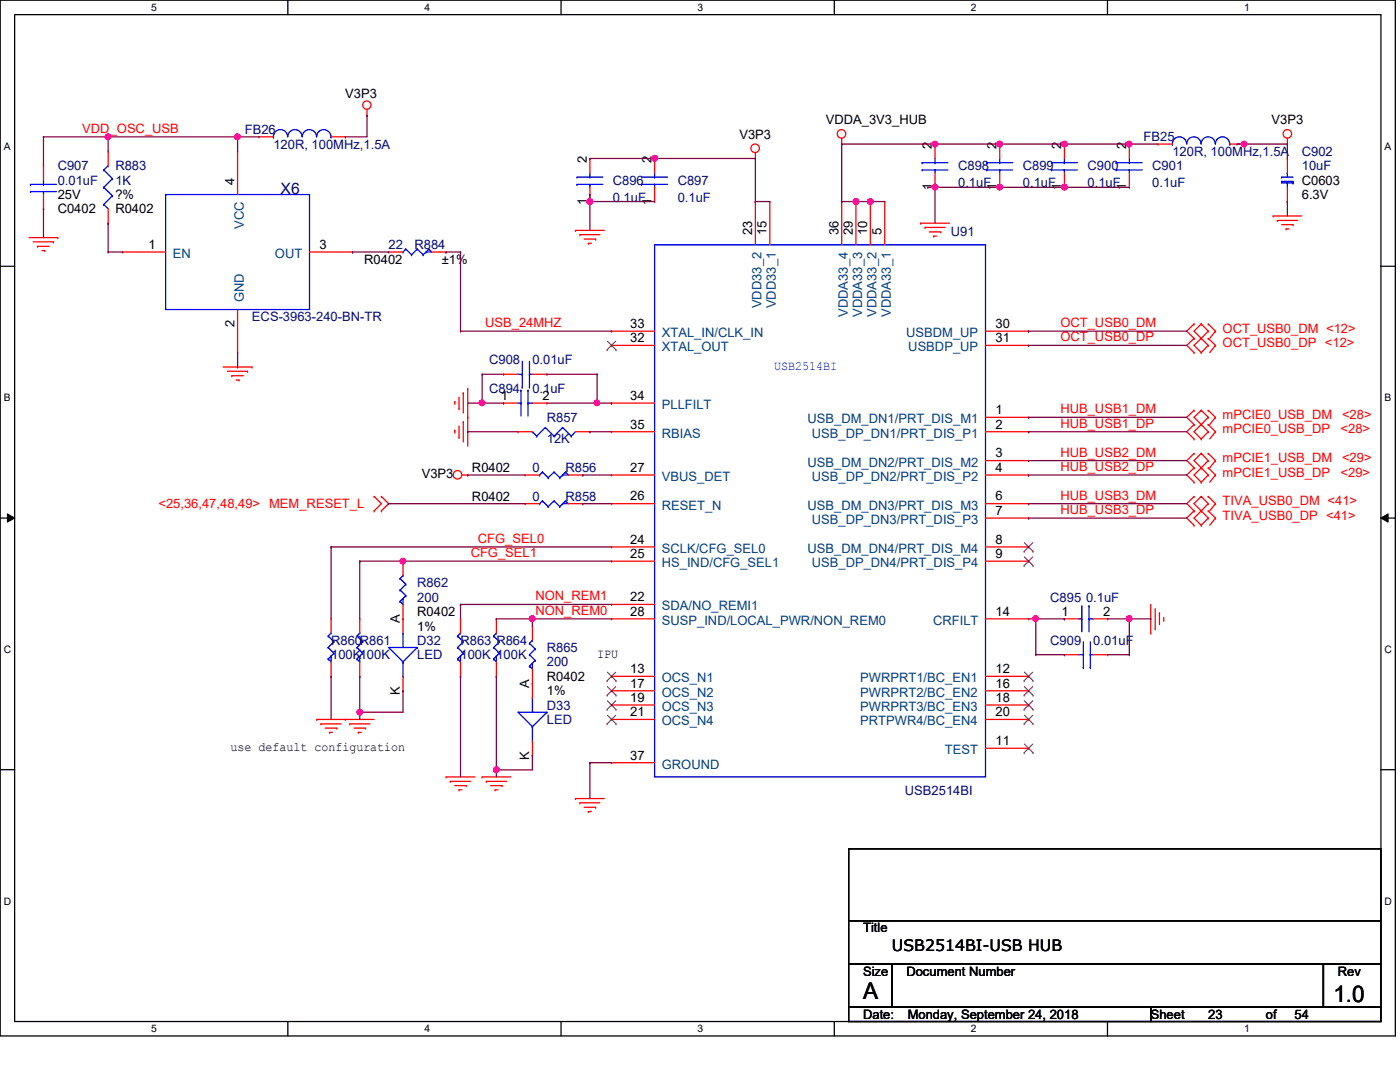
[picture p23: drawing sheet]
<svg xmlns="http://www.w3.org/2000/svg" width="279mm" height="216mm" viewBox="0 0 279 216" stroke-linecap="round" stroke-linejoin="round" font-family="sans-serif">
<defs><g id="words">
<g font-size="4.6">
<text x="172.3" y="199.3">A</text>
<text x="266.1" y="199.9">1.0</text>
</g>
<text font-size="3.1" fill="#000080" x="56" y="38.7">X6</text>
<text font-size="3.1" x="178" y="189.7">USB2514BI-USB HUB</text>
<g font-size="2.6">
<text x="68.9" y="19.6">V3P3</text>
<text x="147.6" y="27.6">V3P3</text>
<text x="164.8" y="24.8">VDDA_3V3_HUB</text>
<text x="186" y="29.6" transform="rotate(-90 186 29.6)">2</text>
<text x="198.9" y="29.6" transform="rotate(-90 198.9 29.6)">2</text>
<text x="211.8" y="29.6" transform="rotate(-90 211.8 29.6)">2</text>
<text x="224.7" y="29.6" transform="rotate(-90 224.7 29.6)">2</text>
<text x="253.8" y="24.8">V3P3</text>
<text x="117.1" y="32.5" transform="rotate(-90 117.1 32.5)">2</text>
<text x="130" y="32.5" transform="rotate(-90 130 32.5)">2</text>
<text x="11.5" y="39.7">25V</text>
<text x="23" y="39.7">?%</text>
<text x="46.8" y="36.8" transform="rotate(-90 46.8 36.8)">4</text>
<text x="117.1" y="40.8" transform="rotate(-90 117.1 40.8)">1</text>
<text x="130" y="40.8" transform="rotate(-90 130 40.8)">1</text>
<text x="186" y="37.9" transform="rotate(-90 186 37.9)">1</text>
<text x="198.9" y="37.9" transform="rotate(-90 198.9 37.9)">1</text>
<text x="211.8" y="37.9" transform="rotate(-90 211.8 37.9)">1</text>
<text x="224.7" y="37.9" transform="rotate(-90 224.7 37.9)">1</text>
<text x="259.8" y="36.8">C0603</text>
<text x="259.8" y="39.7">6.3V</text>
<text x="11.5" y="42.5">C0402</text>
<text x="23" y="42.5">R0402</text>
<text x="150.1" y="46.9" transform="rotate(-90 150.1 46.9)">23</text>
<text x="153" y="46.9" transform="rotate(-90 153 46.9)">15</text>
<text x="167.3" y="46.9" transform="rotate(-90 167.3 46.9)">36</text>
<text x="170.2" y="46.9" transform="rotate(-90 170.2 46.9)">29</text>
<text x="173.1" y="46.9" transform="rotate(-90 173.1 46.9)">10</text>
<text x="175.9" y="46.9" transform="rotate(-90 175.9 46.9)">5</text>
<text x="29.6" y="49.7">1</text>
<text x="63.8" y="49.7">3</text>
<text x="72.7" y="52.6">R0402</text>
<text x="88.2" y="52.6">±1%</text>
<text x="46.8" y="65.2" transform="rotate(-90 46.8 65.2)">2</text>
<text x="125.8" y="65.4">33</text>
<text x="198.7" y="65.4">30</text>
<text x="125.8" y="68.3">32</text>
<text x="198.7" y="68.3">31</text>
<text x="99.9" y="79.8">1</text>
<text x="108.2" y="79.8">2</text>
<text x="125.8" y="79.8">34</text>
<text x="198.7" y="82.6">1</text>
<text x="125.8" y="85.5">35</text>
<text x="198.7" y="85.5">2</text>
<text x="84.2" y="95.4">V3P3</text>
<text x="94.2" y="94.2">R0402</text>
<text x="125.8" y="94.1">27</text>
<text x="198.7" y="91.3">3</text>
<text x="198.7" y="94.1">4</text>
<text x="94.2" y="99.9">R0402</text>
<text x="125.8" y="99.9">26</text>
<text x="198.7" y="99.9">6</text>
<text x="198.7" y="102.7">7</text>
<text x="125.8" y="108.5">24</text>
<text x="125.8" y="111.3">25</text>
<text x="198.7" y="108.5">8</text>
<text x="198.7" y="111.3">9</text>
<text x="125.8" y="120">22</text>
<text x="79.8" y="124.3" transform="rotate(-90 79.8 124.3)">A</text>
<text x="83.3" y="122.9">R0402</text>
<text x="83.3" y="125.8">1%</text>
<text x="125.8" y="122.9">28</text>
<text x="198.7" y="122.9">14</text>
<text x="211.9" y="122.9">1</text>
<text x="220.2" y="122.9">2</text>
<text x="119.2" y="131.3">IPU</text>
<text x="105.6" y="137.3" transform="rotate(-90 105.6 137.3)">A</text>
<text x="109.1" y="135.8">R0402</text>
<text x="125.8" y="134.3">13</text>
<text x="125.8" y="137.2">17</text>
<text x="198.7" y="134.3">12</text>
<text x="198.7" y="137.2">16</text>
<text x="79.8" y="138.7" transform="rotate(-90 79.8 138.7)">K</text>
<text x="109.1" y="138.7">1%</text>
<text x="125.8" y="140">19</text>
<text x="125.8" y="142.9">21</text>
<text x="198.7" y="140">18</text>
<text x="198.7" y="142.9">20</text>
<text x="46" y="149.9">use default configuration</text>
<text x="198.7" y="148.7">11</text>
<text x="105.6" y="151.6" transform="rotate(-90 105.6 151.6)">K</text>
<text x="125.8" y="151.6">37</text>
<text x="172.3" y="186.1">Title</text>
<text x="172.3" y="194.7">Size</text>
<text x="180.9" y="194.7">Document Number</text>
<text x="267" y="194.7">Rev</text>
<text x="172.3" y="203.3">Date:</text>
<text x="181.1" y="203.3">Monday, September 24, 2018</text>
<text x="229.7" y="203.3">Sheet</text>
<text x="241.1" y="203.3">23</text>
<text x="252.6" y="203.3">of</text>
<text x="258.4" y="203.3">54</text>
</g>
<g font-size="2.6" fill="#f00">
<text x="16.4" y="26.5">VDD_OSC_USB</text>
<text x="96.8" y="65.3">USB_24MHZ</text>
<text x="211.6" y="65.3">OCT_USB0_DM</text>
<text x="211.6" y="68.1">OCT_USB0_DP</text>
<text x="244" y="69.3">OCT_USB0_DP &lt;12&gt;</text>
<text x="244" y="66.4">OCT_USB0_DM &lt;12&gt;</text>
<text x="211.6" y="82.5">HUB_USB1_DM</text>
<text x="244" y="83.6">mPCIE0_USB_DM</text>
<text x="267.8" y="83.6">&lt;28&gt;</text>
<text x="211.6" y="85.3">HUB_USB1_DP</text>
<text x="244" y="86.5">mPCIE0_USB_DP</text>
<text x="267.5" y="86.5">&lt;28&gt;</text>
<text x="211.6" y="91.1">HUB_USB2_DM</text>
<text x="211.6" y="94">HUB_USB2_DP</text>
<text x="244" y="95.1">mPCIE1_USB_DP</text>
<text x="244" y="92.2">mPCIE1_USB_DM</text>
<text x="267.5" y="95.1">&lt;29&gt;</text>
<text x="267.8" y="92.2">&lt;29&gt;</text>
<text x="31.6" y="101.4">&lt;25,36,47,48,49&gt; MEM_RESET_L</text>
<text x="211.6" y="99.7">HUB_USB3_DM</text>
<text x="244" y="100.8">TIVA_USB0_DM &lt;41&gt;</text>
<text x="211.6" y="102.6">HUB_USB3_DP</text>
<text x="244" y="103.7">TIVA_USB0_DP &lt;41&gt;</text>
<text x="93.9" y="111.2">CFG_SEL1</text>
<text x="95.4" y="108.3">CFG_SEL0</text>
<text x="106.8" y="119.8">NON_REM1</text>
<text x="106.8" y="122.7">NON_REM0</text>
</g>
<g font-size="2.6" fill="#000080">
<text x="48.9" y="26.8">FB26</text>
<text x="54.6" y="29.6">120R, 100MHz,1.5A</text>
<text x="228.2" y="28.2">FB25</text>
<text x="11.5" y="34">C907</text>
<text x="23" y="34">R883</text>
<text x="191.2" y="34">C898</text>
<text x="204.1" y="34">C899</text>
<text x="217" y="34">C900</text>
<text x="230" y="34">C901</text>
<text x="234" y="31.1">120R, 100MHz,1.5A</text>
<text x="259.8" y="31.1">C902</text>
<text x="259.8" y="34">10uF</text>
<text x="11.5" y="36.8">0.01uF</text>
<text x="23" y="36.8">1K</text>
<text x="122.3" y="36.8">C896</text>
<text x="122.3" y="40.3">0.1uF</text>
<text x="135.3" y="36.8">C897</text>
<text x="135.3" y="40.3">0.1uF</text>
<text x="191.2" y="37.4">0.1uF</text>
<text x="204.1" y="37.4">0.1uF</text>
<text x="217" y="37.4">0.1uF</text>
<text x="230" y="37.4">0.1uF</text>
<text x="189.8" y="47.2">U91</text>
<text x="77.6" y="49.7">22</text>
<text x="82.7" y="49.7">R884</text>
<text x="50.3" y="64.1">ECS-3963-240-BN-TR</text>
<text x="97.6" y="72.7">C908</text>
<text x="106.3" y="72.7">0.01uF</text>
<text x="97.6" y="78.4">C894</text>
<text x="106.3" y="78.4">0.1uF</text>
<text x="109.1" y="84.2">R857</text>
<text x="109.1" y="88.5">12K</text>
<text x="106.3" y="94.2">0</text>
<text x="112.9" y="94.2">R856</text>
<text x="106.3" y="99.9">0</text>
<text x="112.9" y="99.9">R858</text>
<text x="83.3" y="117.2">R862</text>
<text x="83.3" y="120.1">200</text>
<text x="209.6" y="120.1">C895 0.1uF</text>
<text x="66.1" y="128.7">R860R861</text>
<text x="66.1" y="131.5">100K100K</text>
<text x="83.3" y="128.7">D32</text>
<text x="83.3" y="131.5">LED</text>
<text x="91.9" y="128.7">R863 R864</text>
<text x="91.9" y="131.5">100K 100K</text>
<text x="109.1" y="130.1">R865</text>
<text x="209.6" y="128.7">C909</text>
<text x="218.2" y="128.7">0.01uF</text>
<text x="109.1" y="133">200</text>
<text x="109.1" y="141.6">D33</text>
<text x="109.1" y="144.4">LED</text>
<text x="180.6" y="158.5">USB2514BI</text>
</g>
<g font-size="2.6" fill="#004080">
<text x="48.6" y="45.7" transform="rotate(-90 48.6 45.7)">VCC</text>
<text x="34.5" y="51.5">EN</text>
<text x="54.9" y="51.5">OUT</text>
<text x="48.6" y="60.3" transform="rotate(-90 48.6 60.3)">GND</text>
<text x="152" y="61.5" transform="rotate(-90 152 61.5)">VDD33_2</text>
<text x="154.9" y="61.5" transform="rotate(-90 154.9 61.5)">VDD33_1</text>
<text x="169.2" y="63.2" transform="rotate(-90 169.2 63.2)">VDDA33_4</text>
<text x="172" y="63.2" transform="rotate(-90 172 63.2)">VDDA33_3</text>
<text x="174.9" y="63.2" transform="rotate(-90 174.9 63.2)">VDDA33_2</text>
<text x="177.8" y="63.2" transform="rotate(-90 177.8 63.2)">VDDA33_1</text>
<text x="132.1" y="70.1">XTAL_OUT</text>
<text x="132.1" y="67.3">XTAL_IN/CLK_IN</text>
<text x="180.8" y="67.3">USBDM_UP</text>
<text x="181.3" y="70.1">USBDP_UP</text>
<text x="132.1" y="81.6">PLLFILT</text>
<text x="132.1" y="87.3">RBIAS</text>
<text x="161.2" y="84.5">USB_DM_DN1/PRT_DIS_M1</text>
<text x="162" y="87.3">USB_DP_DN1/PRT_DIS_P1</text>
<text x="132.1" y="96">VBUS_DET</text>
<text x="161.2" y="93.1">USB_DM_DN2/PRT_DIS_M2</text>
<text x="162" y="96">USB_DP_DN2/PRT_DIS_P2</text>
<text x="132.1" y="101.7">RESET_N</text>
<text x="161.2" y="101.7">USB_DM_DN3/PRT_DIS_M3</text>
<text x="162" y="104.6">USB_DP_DN3/PRT_DIS_P3</text>
<text x="132.1" y="110.3">SCLK/CFG_SEL0</text>
<text x="132.1" y="113.2">HS_IND/CFG_SEL1</text>
<text x="161.2" y="110.3">USB_DM_DN4/PRT_DIS_M4</text>
<text x="162" y="113.2">USB_DP_DN4/PRT_DIS_P4</text>
<text x="132.1" y="121.8">SDA/NO_REMI1</text>
<text x="132.1" y="124.7">SUSP_IND/LOCAL_PWR/NON_REM0</text>
<text x="186.2" y="124.7">CRFILT</text>
<text x="132.1" y="136.1">OCS_N1</text>
<text x="171.7" y="136.1">PWRPRT1/BC_EN1</text>
<text x="132.1" y="139">OCS_N2</text>
<text x="132.1" y="141.9">OCS_N3</text>
<text x="171.7" y="139">PWRPRT2/BC_EN2</text>
<text x="171.7" y="141.9">PWRPRT3/BC_EN3</text>
<text x="132.1" y="144.7">OCS_N4</text>
<text x="171.7" y="144.7">PRTPWR4/BC_EN4</text>
<text x="132.1" y="153.4">GROUND</text>
<text x="188.6" y="150.5">TEST</text>
</g>
<text font-size="2.6" fill="#00f" x="154.5" y="73.9">USB2514BI</text>
<g font-size="2">
<text x="30.2" y="2.2">5</text>
<text x="84.7" y="2.2">4</text>
<text x="139.2" y="2.2">3</text>
<text x="193.8" y="2.2">2</text>
<text x="248.3" y="2.2">1</text>
<text x=".8" y="29.8">A</text>
<text x="276.3" y="29.8">A</text>
<text x=".8" y="80.1">B</text>
<text x="276.3" y="80.1">B</text>
<text x=".8" y="130.3">C</text>
<text x="276.3" y="130.3">C</text>
<text x=".8" y="180.5">D</text>
<text x="276.3" y="180.5">D</text>
<text x="30.2" y="206">5</text>
<text x="84.7" y="206">4</text>
<text x="139.2" y="206">3</text>
<text x="193.8" y="206">2</text>
<text x="248.3" y="206">1</text>
</g>
</g></defs>
<path d="M0 0h278.5v206.7h-278.5zM2.9 2.9h272.7v200.9h-272.7z" fill="none" stroke="#000" stroke-width=".25"/>
<g fill="#fff">
<path d="M30.2 .3h1.1v2.3h-1.1z"/>
<path d="M30.2 204.1h1.1v2.3h-1.1z"/>
</g>
<path d="M57.4 0v2.9M57.4 203.8v2.9" fill="none" stroke="#000" stroke-width=".25"/>
<g fill="#fff">
<path d="M84.7 .3h1.1v2.3h-1.1z"/>
<path d="M84.7 204.1h1.1v2.3h-1.1z"/>
</g>
<path d="M112 0v2.9M112 203.8v2.9" fill="none" stroke="#000" stroke-width=".25"/>
<g fill="#fff">
<path d="M139.2 .3h1.1v2.3h-1.1z"/>
<path d="M139.2 204.1h1.1v2.3h-1.1z"/>
</g>
<path d="M166.5 0v2.9M166.5 203.8v2.9" fill="none" stroke="#000" stroke-width=".25"/>
<g fill="#fff">
<path d="M193.8 .3h1.1v2.3h-1.1z"/>
<path d="M193.8 204.1h1.1v2.3h-1.1z"/>
</g>
<path d="M221 0v2.9M221 203.8v2.9" fill="none" stroke="#000" stroke-width=".25"/>
<g fill="#fff">
<path d="M248.3 .3h1.1v2.3h-1.1z"/>
<path d="M248.3 204.1h1.1v2.3h-1.1z"/>
<path d="M.8 28h1.3v2.3h-1.3z"/>
<path d="M276.3 28h1.3v2.3h-1.3z"/>
<path d="M.8 78.2h1.3v2.3h-1.3z"/>
<path d="M276.3 78.2h1.3v2.3h-1.3z"/>
</g>
<path d="M0 53.1h2.9M275.6 53.1h2.9" fill="none" stroke="#000" stroke-width=".25"/>
<g fill="#fff">
<path d="M.8 128.5h1.4v2.2h-1.4z"/>
<path d="M276.3 128.5h1.4v2.2h-1.4z"/>
</g>
<path d="M0 103.4h2.9M275.6 103.4h2.9" fill="none" stroke="#000" stroke-width=".25"/>
<path d="M1.5 102.5l1.4 .9-1.4 .8zM275.6 103.4l1.4-.9v1.7z" fill="#000"/>
<path d="M1.5 102.5l1.4 .9-1.4 .8zM275.6 103.4l1.4-.9v1.7z" fill="none" stroke="#000" stroke-width=".2"/>
<g fill="#fff">
<path d="M.8 178.7h1.4v2.2h-1.4z"/>
<path d="M276.3 178.7h1.4v2.2h-1.4z"/>
</g>
<path d="M0 153.6h2.9M275.6 153.6h2.9M169.4 169.4h106.2v14.3h-106.2zM169.4 183.7h106.2v8.7h-106.2zM169.4 192.4h8.6v8.6h-8.6zM178 192.4h86.1v8.6h-86.1zM264.1 192.4h11.5v8.6h-11.5zM169.4 201h60.3v2.8h-60.3zM229.7 201h45.9v2.8h-45.9z" fill="none" stroke="#000" stroke-width=".25"/>
<g fill="none" stroke="#f00" stroke-width=".25">
<path d="M8.7 33.1h.1M8.7 33.1v2.8M8.7 38.8v2.9M21.6 30.2h.1M21.6 30.2v2.9M47.4 30.2h.1M47.4 30.2v8.6M51.7 27.3h.1M51.7 27.3h2.9M66.1 27.3h2.8M68.9 27.3h.1M73.2 23h.1"/>
<path d="M73.2 21.8v1.2M117.7 31.6h.1M117.7 31.6v2.9M117.7 37.4v2.8M130.6 31.6h.1M130.6 31.6v2.9M130.6 37.4v2.8M150.7 31.6h.1M150.7 30.5v1.1M168 28.7h.1M168 27.6v1.1M186.6 37.4h.1"/>
<path d="M186.6 28.7h.1M186.6 28.7v2.9M186.6 34.5v2.9M199.5 37.4h.1M199.5 28.7h.1M199.5 28.7v2.9M199.5 34.5v2.9M212.4 37.4h.1M212.4 28.7h.1M212.4 28.7v2.9M212.4 34.5v2.9M225.4 37.4h.1"/>
<path d="M225.4 28.7h.1M225.4 28.7v2.9M225.4 34.5v2.9M231.1 28.7h.1M231.1 28.7h2.9M245.4 28.7h2.9M248.3 28.7h.1M256.9 28.7h.1M256.9 31.6h.1M256.9 27.6v1.1M256.9 31.6v2.9M256.9 37.4v2.8"/>
<path d="M5.8 47.4h5.7M6.6 48.3h4.1M7.5 49.1h.1M7.5 49.1h2.3M8.4 50h.5M8.7 41.7h.1M8.9 50h.1M10.7 48.3h.1M11.5 47.4h.1M21.6 44.5h.1M21.6 41.7v2.8M24.5 50.3h.1"/>
<path d="M24.5 50.3h8.6M61.8 50.3h8.6M70.4 50.3h.1M77.6 50.3h.1M77.6 50.3h2.8M86.1 50.3h2.9M89 50.3h.1M114.9 46h.1M114.9 46h5.7M115.7 46.8h.1M115.7 46.8h4M116.6 47.7h2.3"/>
<path d="M117.4 48.6h.1M117.4 48.6h.6M117.7 40.2h.1M118.9 47.7h.1M130.6 40.2h.1M150.7 40.2h.1M150.7 40.2v8.7M153.6 40.2h.1M153.6 40.2v8.7M168 40.2h.1M168 40.2v8.7M170.8 40.2h.1"/>
<path d="M170.8 40.2v8.7M173.7 40.2h.1M173.7 40.2v8.7M176.6 40.2h.1M176.6 40.2v8.7M183.7 44.5h.1M183.7 44.5h5.8M184.6 45.4h.1M184.6 45.4h4M185.5 46.3h2.2M186.3 47.1h.1M186.3 47.1h.6"/>
<path d="M187.7 46.3h.1M254.1 43.1h.1M254.1 43.1h5.7M254.9 44h.1M254.9 44h4.1M255.8 44.8h2.3M256.7 45.7h.1M256.7 45.7h.5M256.9 40.2h.1M258.1 44.8h.1M44.5 73.2h5.8M45.4 74.1h4"/>
<path d="M46.3 75h.1M46.3 75h2.3M47.1 75.8h.6M47.4 70.4h.1M47.4 61.8v8.6M47.7 75.8h.1M49.4 74.1h.1M50.3 73.2h.1M91.6 79.2v2.4M92.5 78.4h.1M92.5 78.4v4M93.3 77.6h.1"/>
<path d="M93.3 77.6v11.4M100.5 74.7h.1M100.5 74.7h2.9M106.3 74.7h2.8M109.1 74.7h.1M122 68.9h.1M122 66.1h.1M122 66.1h8.6M122 68.9h8.6M196.7 66.1h8.6M196.7 68.9h8.6M205.3 66.1h.1"/>
<path d="M205.3 68.9h.1M238.3 70.4h.1M238.3 67.5h.1M238.3 64.6h.1M238.3 67.5l-1.4 1.4 1.4 1.5M238.3 64.6l-1.4 1.5 1.4 1.4M239.7 67.5h.1M239.7 70.4h.1M239.7 64.6h.1M239.7 67.5l-1.4 1.4 1.4 1.5M239.7 64.6l-1.4 1.5 2.8 2.8M239.7 64.6l1.4 1.5"/>
<path d="M241.1 68.9h.1M241.1 67.5h.1M241.1 66.1h.1M241.1 64.6h.1M241.1 68.9l-1.4 1.5M241.1 67.5l1.5 1.4M241.1 66.1l-1.4 1.4M241.1 64.6l1.5 1.5M242.6 68.9h.1M242.6 66.1h.1M242.6 68.9l-1.2 1.5M242.6 66.1l-1.2 1.4"/>
<path d="M74.7 99.1h.1M74.7 99.1l1.4 1.4-1.4 1.4M76.1 99.1h.1M76.1 99.1l1.5 1.4-1.5 1.4M90.8 85.9h.1M90.8 80.1h.1M90.8 80.1v.6M90.8 85.9v.5M91.6 87.3h.1M91.6 81.6h.1M91.6 85v2.3M92.2 94.8h1.1"/>
<path d="M92.5 84.2h.1M92.5 84.2v4M93.3 94.8h.1M93.3 83.3h.1M100.5 80.4h.1M100.5 80.4h2.9M103.4 86.1h.1M103.4 86.1h2.9M104.8 94.8h.1M104.8 94.8h2.9M106.3 80.4h2.8M109.1 80.4h.1"/>
<path d="M113.4 94.8h2.9M114.9 86.1h2.8M116.3 94.8h.1M117.7 86.1h.1M122 94.8h.1M122 80.4h.1M122 86.1h.1M122 94.8h8.6M122 86.1h8.6M122 80.4h8.6M196.7 94.8h8.6M196.7 83.3h8.6"/>
<path d="M196.7 86.1h8.6M196.7 91.9h8.6M205.3 83.3h.1M205.3 86.1h.1M205.3 91.9h.1M205.3 94.8h.1M238.3 99.1h.1M238.3 87.6h.1M238.3 84.7h.1M238.3 81.9h.1M238.3 96.2h.1M238.3 93.3h.1"/>
<path d="M238.3 90.5h.1M238.3 99.1l-1.4 1.4 1.4 1.4M238.3 93.3l-1.4 1.5 1.4 1.4M238.3 84.7l-1.4 1.4 1.4 1.5M238.3 81.9l-1.4 1.4 1.4 1.4M238.3 90.5l-1.4 1.4 1.4 1.4M239.7 99.1h.1M239.7 84.7h.1M239.7 87.6h.1M239.7 81.9h.1M239.7 93.3h.1M239.7 96.2h.1"/>
<path d="M239.7 90.5h.1M239.7 99.1l-1.4 1.4 1.4 1.4M239.7 99.1l1.4 1.4M239.7 84.7l-1.4 1.4 1.4 1.5M239.7 84.7l1.4 1.4M239.7 81.9l-1.4 1.4 1.4 1.4M239.7 81.9l1.4 1.4M239.7 93.3l-1.4 1.5 1.4 1.4M239.7 93.3l1.4 1.5M239.7 90.5l-1.4 1.4 1.4 1.4M239.7 90.5l1.4 1.4M241.1 99.1h.1"/>
<path d="M241.1 86.1h.1M241.1 84.7h.1M241.1 83.3h.1M241.1 81.9h.1M241.1 94.8h.1M241.1 93.3h.1M241.1 91.9h.1M241.1 90.5h.1M241.1 99.1l1.5 1.4M241.1 90.5l1.5 1.4M241.1 86.1l-1.4 1.5M241.1 84.7l1.5 1.4"/>
<path d="M241.1 83.3l-1.4 1.4M241.1 81.9l1.5 1.4M241.1 94.8l-1.4 1.4M241.1 93.3l1.5 1.5M241.1 91.9l-1.4 1.4M242.6 86.1h.1M242.6 83.3h.1M242.6 94.8h.1M242.6 91.9h.1M242.6 86.1l-1.2 1.5M242.6 83.3l-1.2 1.4M242.6 94.8l-1.2 1.4"/>
<path d="M242.6 91.9l-1.2 1.4M74.7 101.9h.1M76.1 101.9h.1M80.4 112h.1M80.4 112v2.9M104.8 100.5h.1M104.8 100.5h2.9M113.4 100.5h2.9M116.3 100.5h.1M122 109.1h.1M122 112h.1M122 100.5h.1"/>
<path d="M122 100.5h8.6M122 109.1h8.6M122 112h8.6M196.7 100.5h8.6M196.7 103.4h8.6M196.7 109.1h8.6M196.7 112h8.6M205.3 100.5h.1M205.3 103.4h.1M205.3 109.1h.1M205.3 112h.1M238.3 104.8h.1"/>
<path d="M238.3 101.9h.1M238.3 101.9l-1.4 1.5 1.4 1.4M239.7 101.9h.1M239.7 104.8h.1M239.7 101.9l-1.4 1.5 1.4 1.4M239.7 101.9l1.4 1.5M241.1 103.4h.1M241.1 101.9h.1M241.1 100.5h.1M241.1 103.4l-1.4 1.4M241.1 101.9l1.5 1.5M241.1 100.5l-1.4 1.4"/>
<path d="M242.6 103.4h.1M242.6 100.5h.1M242.6 103.4l-1.2 1.4M242.6 100.5l-1.2 1.4M66.1 135h.1M66.1 123.5h.1M66.1 123.5v2.8M66.1 132.1v2.9M71.8 135h.1M71.8 123.5h.1M71.8 123.5v2.8M71.8 132.1v2.9"/>
<path d="M80.4 123.5h.1M80.4 137.8h.1M80.4 120.6v5.7M80.4 135v2.8M91.9 135h.1M91.9 123.5h.1M91.9 123.5v2.8M91.9 132.1v2.9M99.1 135h.1M99.1 123.5h.1M99.1 123.5v2.8M99.1 132.1v2.9"/>
<path d="M106.3 136.4h.1M106.3 124.9h.1M106.3 124.9v2.9M106.3 133.5v5.8M122 135h.1M122 137.8h.1M122 120.6h.1M122 123.5h.1M122 135h8.6M122 123.5h8.6M122 137.8h8.6M122 120.6h8.6"/>
<path d="M196.7 135h8.6M196.7 123.5h8.6M196.7 137.8h8.6M205.3 135h.1M205.3 123.5h.1M205.3 137.8h.1M212.4 123.5h.1M212.4 130.6h.1M212.4 123.5h2.9M212.4 130.6h2.9M218.2 123.5h2.9M218.2 130.6h2.9"/>
<path d="M221.1 123.5h.1M221.1 130.6h.1M229.7 126.3h.1M229.7 120.6v5.7M230.5 125.5h.1M230.5 121.5v4M231.4 122.3h.1M231.4 122.3v2.3M232.2 123.7h.1M232.2 123.2v.5M63.2 143.6h.1M63.2 143.6h11.5"/>
<path d="M64.1 144.4h.1M64.1 144.4h4M64.9 145.3h2.3M65.8 146.1h.1M65.8 146.1h.5M67.2 145.3h.1M68.9 143.6h.1M69.8 144.4h.1M69.8 144.4h4M70.7 145.3h2.2M71.5 146.1h.1M71.5 146.1h.6"/>
<path d="M72.9 145.3h.1M89 155h.1M89 155h5.8M89.9 155.9h.1M89.9 155.9h4M90.8 156.8h2.2M91.6 157.6h.1M91.6 157.6h.6M93 156.8h.1M96.2 155h.1M96.2 155h5.7M97.1 155.9h.1"/>
<path d="M97.1 155.9h4M97.9 156.8h2.3M98.8 157.6h.1M98.8 157.6h.6M100.2 156.8h.1M106.3 150.7h.1M106.3 147.9v2.8M114.9 159.3h.1M114.9 159.3h5.7M122 140.7h.1M122 143.6h.1M122 152.2h.1"/>
<path d="M122 143.6h8.6M122 140.7h8.6M122 152.2h8.6M196.7 143.6h8.6M196.7 149.3h8.6M196.7 140.7h8.6M205.3 149.3h.1M205.3 140.7h.1M205.3 143.6h.1M115.7 160.2h.1M115.7 160.2h4M116.6 161.1h2.3"/>
<path d="M117.4 161.9h.1M117.4 161.9h.6M118.9 161.1h.1"/>
<circle cx="73.2" cy="21" r=".83"/>
<circle cx="150.7" cy="29.6" r=".85"/>
<circle cx="167.9" cy="26.7" r=".85"/>
<circle cx="256.9" cy="26.7" r=".85"/>
<circle cx="91.3" cy="94.7" r=".85"/>
</g>
<g fill="none" stroke="#00f" stroke-width=".25">
<path d="M6.1 36.8h.1M6.1 38.2h.1M6.1 36.8h5.2M6.1 38.2h5.2M8.7 38.2h.1M8.7 36.8h.1M8.7 35.9v.9M8.7 38.2v.6M20.7 37.4h.1M20.7 33.9h.1M20.7 37.4l1.7 1.7M20.7 33.9l1.7 1.7"/>
<path d="M21.6 33.1h.1M21.6 33.1l-.9 .8M22.4 39.1h.1M22.4 35.6h.1M22.4 39.1l-1.7 1.7M22.4 35.6l-1.7 1.8M33.1 38.8h28.7v23h-28.7zM54.6 27.3h.1M54.6 27.3a1.44 1.44 0 0 1 1.4-1.4 1.44 1.44 0 0 1 1.4 1.4 1.42 1.42 0 0 1 1.5-1.4 1.42 1.42 0 0 1 1.4 1.4M60.3 27.3a1.42 1.42 0 0 1 1.4-1.4 1.42 1.42 0 0 1 1.5 1.4M63.2 27.3a1.42 1.42 0 0 1 1.4-1.4 1.42 1.42 0 0 1 1.4 1.4M66.1 27.3h.1"/>
<path d="M115.1 35.3h.1M115.1 36.8h.1M115.1 35.3h5.2M115.1 36.8h5.2M117.7 36.8h.1M117.7 35.3h.1M117.7 34.5v.8M117.7 36.8v.6M128.1 35.3h.1M128.1 36.8h.1M128.1 35.3h5.1M128.1 36.8h5.1"/>
<path d="M130.6 36.8h.1M130.6 35.3h.1M130.6 34.5v.8M130.6 36.8v.6M184 32.5h.1M184 33.9h.1M184 32.5h5.2M184 33.9h5.2M186.6 33.9h.1M186.6 32.5h.1M186.6 31.6v.9M186.6 33.9v.6"/>
<path d="M196.9 32.5h.1M196.9 33.9h.1M196.9 32.5h5.2M196.9 33.9h5.2M199.5 33.9h.1M199.5 32.5h.1M199.5 31.6v.9M199.5 33.9v.6M209.8 32.5h.1M209.8 33.9h.1M209.8 32.5h5.2M209.8 33.9h5.2"/>
<path d="M212.4 33.9h.1M212.4 32.5h.1M212.4 31.6v.9M212.4 33.9v.6M222.8 32.5h.1M222.8 33.9h.1M222.8 32.5h5.2M222.8 33.9h5.2M225.4 33.9h.1M225.4 32.5h.1M225.4 31.6v.9M225.4 33.9v.6"/>
<path d="M234 28.7h.1M234 28.7a1.42 1.42 0 0 1 1.4-1.4 1.42 1.42 0 0 1 1.4 1.4M236.9 28.7a1.42 1.42 0 0 1 1.4-1.4 1.42 1.42 0 0 1 1.4 1.4M239.7 28.7a1.4 1.4 0 0 1 1.4-1.4 1.4 1.4 0 0 1 1.4 1.4M242.6 28.7a1.42 1.42 0 0 1 1.4-1.4 1.42 1.42 0 0 1 1.4 1.4M245.4 28.7h.1M255.8 35.3h.1M255.8 36.2h.1M255.8 35.3h2.3M255.8 36.2v.3h2.3M255.8 36.2h2.3M256.9 36.5h.1"/>
<path d="M256.9 34.5h.1M256.9 34.5v.8M256.9 36.5v.9M258.1 36.5h.1M258.1 36.2h.1M258.1 36.2v.3M20.7 40.8h.1M20.7 40.8l.9 .9M80.4 50.3h.1M81 49.7h.1M81 49.7l1.1 1.1M81 49.7l-.6 .6"/>
<path d="M82.1 50.8h.1M83.3 49.7h.1M83.3 49.7l1.2 1.1M83.3 49.7l-1.2 1.1M84.5 50.8h.1M85 50.3h.1M85.6 49.7h.1M85.6 49.7l.5 .6h-1.1M85.6 49.7l-1.1 1.1M130.6 48.9h66.1v106.1h-66.1zM103.4 74.7h.8M104 77.9h.1"/>
<path d="M104 77.9v5.1M104.2 77.3h.1M104.2 74.7h.1M104.2 72.1v5.2M105.4 77.9h.1M105.4 77.9v5.1M105.7 74.7h.1M105.7 77.3h.1M105.7 74.7h.6M105.7 72.1v5.2M103.4 80.4h.6M104 80.4h.1"/>
<path d="M105.4 80.4h.1M105.4 80.4h.9M106.3 86.1h.1M106.3 86.1l.8 .9M107.1 87h.1M107.7 94.8h.1M108.2 94.2h.1M108.2 99.9h.1M108.2 94.2l1.2 1.1M108.2 94.2l-.5 .6M108.2 99.9l1.2 1.2M108.2 99.9l-.5 .6"/>
<path d="M108.8 85.3h.1M108.8 85.3l1.8 1.7M108.8 85.3l-1.7 1.7M109.4 95.3h.1M110.6 94.2h.1M110.6 99.9h.1M110.6 87h.1M110.6 94.2l1.1 1.1M110.6 94.2l-1.2 1.1M110.6 99.9l1.1 1.2M110.6 99.9l-1.2 1.2M111.7 95.3h.1"/>
<path d="M112.3 94.8h.1M112.3 85.3h.1M112.3 85.3l1.7 1.7M112.3 85.3l-1.7 1.7M112.9 94.2h.1M112.9 99.9h.1M112.9 94.2l.5 .6h-1.1M112.9 94.2l-1.2 1.1M112.9 99.9l.5 .6h-1.1M112.9 99.9l-1.2 1.2M114 87h.1M114.9 86.1l-.9 .9"/>
<path d="M79.8 117.7h.1M79.8 115.4h.1M79.8 117.7l1.2 1.2M79.8 115.4l1.2 1.2M80.4 114.9h.1M80.4 119.5h.1M80.4 119.5v1.1l-.6-.6M80.4 114.9l-.6 .5M81 118.9h.1M81 116.6h.1M81 118.9l-1.2 1.1M81 116.6l-1.2 1.1"/>
<path d="M107.7 100.5h.1M109.4 101.1h.1M111.7 101.1h.1M112.3 100.5h.1M65.5 131.5h.1M65.5 129.2h.1M65.5 126.9h.1M65.5 129.2l1.1 1.1M65.5 126.9l1.1 1.2M66.1 126.3h.1M66.1 130.9h.1M66.1 130.9v1.2l-.6-.6"/>
<path d="M66.1 126.3l-.6 .6M66.6 130.3h.1M66.6 128.1h.1M66.6 130.3l-1.1 1.2M66.6 128.1l-1.1 1.1M71.2 131.5h.1M71.2 129.2h.1M71.2 126.9h.1M71.2 129.2l1.2 1.1M71.2 126.9l1.2 1.2M71.8 126.3h.1M71.8 130.9h.1"/>
<path d="M71.8 130.9v1.2l-.6-.6M71.8 126.3l-.6 .6M72.4 130.3h.1M72.4 128.1h.1M72.4 130.3l-1.2 1.2M72.4 128.1l-1.2 1.1M79.8 120h.1M80.4 135h.1M80.4 126.3h.1M80.4 132.1h.1M80.4 126.3v2.9M80.4 132.1v2.9"/>
<path d="M83.3 129.2h.1M83.3 129.2h-5.7l2.8 2.9M83.3 129.2l-2.9 2.9M91.3 131.5h.1M91.3 129.2h.1M91.3 126.9h.1M91.3 129.2l1.2 1.1M91.3 126.9l1.2 1.2M91.9 126.3h.1M91.9 130.9h.1M91.9 130.9v1.2l-.6-.6M91.9 126.3l-.6 .6"/>
<path d="M92.5 130.3h.1M92.5 128.1h.1M92.5 130.3l-1.2 1.2M92.5 128.1l-1.2 1.1M98.5 131.5h.1M98.5 129.2h.1M98.5 126.9h.1M98.5 129.2l1.2 1.1M98.5 126.9l1.2 1.2M99.1 126.3h.1M99.1 130.9h.1M99.1 130.9v1.2l-.6-.6"/>
<path d="M99.1 126.3l-.6 .6M99.7 130.3h.1M99.7 128.1h.1M99.7 130.3l-1.2 1.2M99.7 128.1l-1.2 1.1M105.7 132.9h.1M105.7 130.6h.1M105.7 128.4h.1M105.7 130.6l1.1 1.2M105.7 128.4l1.1 1.1M106.3 127.8h.1M106.3 132.4h.1"/>
<path d="M106.3 139.3h.1M106.3 132.4v1.1l-.6-.6M106.3 127.8l-.6 .6M106.3 139.3v2.8M106.8 131.8h.1M106.8 129.5h.1M106.8 131.8l-1.1 1.1M106.8 129.5l-1.1 1.1M215.3 123.5h.6M215.3 130.6h.9M215.9 123.5h.1M215.9 120.9h.1"/>
<path d="M215.9 120.9v5.2M216.2 133.2h.1M216.2 130.6h.1M216.2 128.1v5.1M217.3 120.9h.1M217.3 123.5h.1M217.3 123.5h.9M217.3 120.9v5.2M217.6 130.6h.1M217.6 133.2h.1M217.6 130.6h.6M217.6 128.1v5.1"/>
<path d="M106.3 147.9h.1M106.3 145h.1M106.3 145v2.9M109.1 142.1h.1M109.1 142.1h-5.7l2.9 2.9M109.1 142.1l-2.8 2.9"/>
</g>
<g fill="none" stroke="#804000" stroke-width=".2">
<path d="M121.2 69.8h.1M121.2 68.1l1.7 1.7M122.9 68.1l-1.7 1.7M122.9 69.8h.1M204.4 110h.1M204.4 112.9h.1M204.4 108.3l1.8 1.7M204.4 111.1l1.8 1.8M206.1 108.3l-1.7 1.7M206.1 111.1l-1.7 1.8M206.2 110h.1M206.2 112.9h.1"/>
<path d="M121.2 135.8h.1M121.2 138.7h.1M121.2 134.1l1.7 1.7M121.2 137l1.7 1.7M121.2 139.8l1.7 1.8M122.9 134.1l-1.7 1.7M122.9 137l-1.7 1.7M122.9 139.8l-1.7 1.8M122.9 135.8h.1M122.9 138.7h.1M204.4 135.8h.1M204.4 138.7h.1"/>
<path d="M204.4 134.1l1.8 1.7M204.4 137l1.8 1.7M204.4 139.8l1.8 1.8M206.1 134.1l-1.7 1.7M206.1 137l-1.7 1.7M206.1 139.8l-1.7 1.8M206.2 135.8h.1M206.2 138.7h.1M121.2 141.6h.1M121.2 144.4h.1M121.2 142.7l1.7 1.7M122.9 142.7l-1.7 1.7"/>
<path d="M122.9 141.6h.1M122.9 144.4h.1M204.4 150.2h.1M204.4 141.6h.1M204.4 144.4h.1M204.4 148.5l1.8 1.7M204.4 142.7l1.8 1.7M206.1 148.5l-1.7 1.7M206.1 142.7l-1.7 1.7M206.2 150.2h.1M206.2 141.6h.1M206.2 144.4h.1"/>
</g>
<g fill="none" stroke="#800040" stroke-width=".25">
<path d="M205.3 66.1h.1M205.3 68.9h.1M205.3 66.1h31.6M205.3 68.9h31.6M93.3 86.1h.1M93.3 94.8h.1M93.3 94.8h11.5M93.3 86.1h10.1M93.3 80.4h2.9M96.2 80.4h.1M109.1 80.4h10.1M116.3 94.8h.1"/>
<path d="M116.3 94.8h5.7M117.7 86.1h.1M117.7 86.1h4.3M119.2 80.4h.1M205.3 83.3h.1M205.3 86.1h.1M205.3 91.9h.1M205.3 94.8h.1M205.3 94.8h31.6M205.3 86.1h31.6M205.3 83.3h31.6M205.3 91.9h31.6"/>
<path d="M66.1 109.1h.1M66.1 109.1h55.9M66.1 109.1v14.4M71.8 112h.1M71.8 112h8.6M77.6 100.5h.1M77.6 100.5h27.2M116.3 100.5h.1M116.3 100.5h5.7M205.3 100.5h.1M205.3 103.4h.1M205.3 100.5h31.6"/>
<path d="M205.3 103.4h31.6M205.3 123.5h1.4M206.7 123.5h.1M221.1 123.5h4.3M225.4 123.5h.1M117.7 152.2h.1M117.7 152.2h4.3M117.7 152.2v7.1"/>
</g>
<circle cx="80.4" cy="112" r=".56" fill="#f0f"/>
<circle cx="80.4" cy="112" r=".56" fill="none" stroke="#f0f" stroke-width=".25"/>
<path d="M71.8 112h.1M71.8 112v11.5M80.4 112h.1M80.4 112h41.6M66.1 135h.1M66.1 135v8.6M71.8 135h.1M71.8 135v8.6M80.4 137.8h.1M80.4 137.8v4.3h-8.6M71.8 142.1h.1" fill="none" stroke="#800040" stroke-width=".25"/>
<circle cx="71.8" cy="142.1" r=".56" fill="#f0f"/>
<circle cx="71.8" cy="142.1" r=".56" fill="none" stroke="#f0f" stroke-width=".25"/>
<path d="M91.9 120.6h.1M91.9 135h.1M91.9 120.6h30.1M91.9 120.6v2.9M91.9 135v20M99.1 123.5h.1M99.1 135h.1M99.1 123.5h22.9M99.1 135v18.6M106.3 123.5h.1M106.3 123.5v1.4" fill="none" stroke="#800040" stroke-width=".25"/>
<circle cx="106.2" cy="123.4" r=".56" fill="#f0f"/>
<circle cx="106.2" cy="123.4" r=".56" fill="none" stroke="#f0f" stroke-width=".25"/>
<path d="M99.1 153.6h.1M99.1 153.6v1.4M106.3 150.7h.1M106.3 150.7v2.9h-7.2" fill="none" stroke="#800040" stroke-width=".25"/>
<circle cx="99.1" cy="153.6" r=".56" fill="#f0f"/>
<circle cx="99.1" cy="153.6" r=".56" fill="none" stroke="#f0f" stroke-width=".25"/>
<path d="M150.7 40.2h.1M150.7 40.2h2.9M168 40.2h.1M168 40.2h2.8" fill="none" stroke="#800040" stroke-width=".25"/>
<circle cx="170.8" cy="40.2" r=".56" fill="#f0f"/>
<circle cx="170.8" cy="40.2" r=".56" fill="none" stroke="#f0f" stroke-width=".25"/>
<path d="M170.8 40.2h.1M170.8 40.2h2.9" fill="none" stroke="#800040" stroke-width=".25"/>
<circle cx="173.7" cy="40.2" r=".56" fill="#f0f"/>
<circle cx="173.7" cy="40.2" r=".56" fill="none" stroke="#f0f" stroke-width=".25"/>
<path d="M150.7 31.6h.1M150.7 31.6v8.6M168 28.7h.1M168 28.7v11.5M168 28.7h18.6M173.7 40.2h.1M173.7 40.2h2.9" fill="none" stroke="#800040" stroke-width=".25"/>
<circle cx="186.6" cy="28.7" r=".56" fill="#f0f"/>
<circle cx="186.6" cy="28.7" r=".56" fill="none" stroke="#f0f" stroke-width=".25"/>
<path d="M186.6 28.7h.1M186.6 28.7h25.8M199.5 28.7h.1" fill="none" stroke="#800040" stroke-width=".25"/>
<circle cx="212.4" cy="28.7" r=".56" fill="#f0f"/>
<circle cx="212.4" cy="28.7" r=".56" fill="none" stroke="#f0f" stroke-width=".25"/>
<circle cx="199.5" cy="28.7" r=".56" fill="#f0f"/>
<circle cx="199.5" cy="28.7" r=".56" fill="none" stroke="#f0f" stroke-width=".25"/>
<path d="M212.4 28.7h.1M212.4 28.7h13" fill="none" stroke="#800040" stroke-width=".25"/>
<circle cx="225.3" cy="28.7" r=".56" fill="#f0f"/>
<circle cx="225.3" cy="28.7" r=".56" fill="none" stroke="#f0f" stroke-width=".25"/>
<path d="M117.7 31.6h.1M117.7 31.6h33M130.6 31.6h.1" fill="none" stroke="#800040" stroke-width=".25"/>
<circle cx="130.6" cy="31.6" r=".56" fill="#f0f"/>
<circle cx="130.6" cy="31.6" r=".56" fill="none" stroke="#f0f" stroke-width=".25"/>
<path d="M117.7 38.8h.1M117.7 38.8v7.2M117.7 40.2h.1M117.7 40.2h12.9" fill="none" stroke="#800040" stroke-width=".25"/>
<circle cx="117.7" cy="40.2" r=".56" fill="#f0f"/>
<circle cx="117.7" cy="40.2" r=".56" fill="none" stroke="#f0f" stroke-width=".25"/>
<path d="M185.2 37.4h.1M185.2 37.4h14.3M186.6 37.4h.1" fill="none" stroke="#800040" stroke-width=".25"/>
<circle cx="186.6" cy="37.3" r=".56" fill="#f0f"/>
<circle cx="186.6" cy="37.3" r=".56" fill="none" stroke="#f0f" stroke-width=".25"/>
<path d="M199.5 37.4h.1M199.5 37.4h12.9" fill="none" stroke="#800040" stroke-width=".25"/>
<circle cx="212.4" cy="37.3" r=".56" fill="#f0f"/>
<circle cx="212.4" cy="37.3" r=".56" fill="none" stroke="#f0f" stroke-width=".25"/>
<circle cx="199.5" cy="37.3" r=".56" fill="#f0f"/>
<circle cx="199.5" cy="37.3" r=".56" fill="none" stroke="#f0f" stroke-width=".25"/>
<path d="M186.6 37.4h.1M186.6 37.4v7.1M212.4 37.4h.1M212.4 37.4h13M225.4 28.7h.1M225.4 28.7h5.7M246.9 28.7h.1M246.9 28.7h1.4" fill="none" stroke="#800040" stroke-width=".25"/>
<circle cx="248.3" cy="28.7" r=".56" fill="#f0f"/>
<circle cx="248.3" cy="28.7" r=".56" fill="none" stroke="#f0f" stroke-width=".25"/>
<g fill="none" stroke="#800040" stroke-width=".25">
<path d="M8.7 27.3h.1M8.7 27.3h43M8.7 27.3v5.8M21.6 27.3h.1M21.6 27.3v2.9M47.4 27.3h.1M47.4 27.3v2.9M68.9 27.3h.1M73.2 23h.1M73.2 23v4.3h-4.3M248.3 28.7h.1M248.3 28.7h8.6"/>
<path d="M256.9 28.7h.1M256.9 28.7v2.9M8.7 41.7h.1M8.7 41.7v5.7M21.6 44.5h.1M21.6 44.5v5.8M70.4 50.3h.1M70.4 50.3h7.2M256.9 40.2h.1M256.9 40.2v2.9"/>
</g>
<circle cx="47.4" cy="27.3" r=".56" fill="#f0f"/>
<circle cx="47.4" cy="27.3" r=".56" fill="none" stroke="#f0f" stroke-width=".25"/>
<circle cx="21.5" cy="27.3" r=".56" fill="#f0f"/>
<circle cx="21.5" cy="27.3" r=".56" fill="none" stroke="#f0f" stroke-width=".25"/>
<g fill="none" stroke="#800040" stroke-width=".25">
<path d="M21.6 50.3h.1M21.6 50.3h2.9M89 50.3h.1M89 50.3h2.9M91.9 50.3h.1M91.9 50.3v15.8M47.4 73.2h.1M47.4 70.4v2.8M91.9 66.1h.1M91.9 66.1h30.1M109.1 74.7h10.1M119.2 74.7h.1"/>
<path d="M119.2 74.7v5.7M119.2 80.4h.1"/>
</g>
<circle cx="119.1" cy="80.4" r=".56" fill="#f0f"/>
<circle cx="119.1" cy="80.4" r=".56" fill="none" stroke="#f0f" stroke-width=".25"/>
<path d="M96.2 74.7h.1M96.2 74.7h4.3M96.2 74.7v5.7M96.2 80.4h.1M119.2 80.4h2.8M122 80.4h.1" fill="none" stroke="#800040" stroke-width=".25"/>
<circle cx="96.2" cy="80.4" r=".56" fill="#f0f"/>
<circle cx="96.2" cy="80.4" r=".56" fill="none" stroke="#f0f" stroke-width=".25"/>
<path d="M96.2 80.4h4.3M100.5 80.4h.1M206.7 130.6h.1M206.7 130.6h5.7M212.4 130.6h.1M212.4 123.5h.1M212.4 123.5h-5.7v7.1" fill="none" stroke="#800040" stroke-width=".25"/>
<circle cx="206.7" cy="123.4" r=".56" fill="#f0f"/>
<circle cx="206.7" cy="123.4" r=".56" fill="none" stroke="#f0f" stroke-width=".25"/>
<path d="M221.1 130.6h4.3M225.4 130.6h.1M225.4 123.5h.1M225.4 123.5v7.1" fill="none" stroke="#800040" stroke-width=".25"/>
<circle cx="225.3" cy="123.4" r=".56" fill="#f0f"/>
<circle cx="225.3" cy="123.4" r=".56" fill="none" stroke="#f0f" stroke-width=".25"/>
<path d="M225.4 123.5h4.3M229.7 123.5h.1" fill="none" stroke="#800040" stroke-width=".25"/>
<circle cx="80.4" cy="112" r=".56" fill="#f0f"/>
<circle cx="80.4" cy="112" r=".56" fill="none" stroke="#f0f" stroke-width=".25"/>
<circle cx="71.8" cy="142.1" r=".56" fill="#f0f"/>
<circle cx="71.8" cy="142.1" r=".56" fill="none" stroke="#f0f" stroke-width=".25"/>
<circle cx="106.2" cy="123.4" r=".56" fill="#f0f"/>
<circle cx="106.2" cy="123.4" r=".56" fill="none" stroke="#f0f" stroke-width=".25"/>
<circle cx="99.1" cy="153.6" r=".56" fill="#f0f"/>
<circle cx="99.1" cy="153.6" r=".56" fill="none" stroke="#f0f" stroke-width=".25"/>
<circle cx="170.8" cy="40.2" r=".56" fill="#f0f"/>
<circle cx="170.8" cy="40.2" r=".56" fill="none" stroke="#f0f" stroke-width=".25"/>
<circle cx="173.7" cy="40.2" r=".56" fill="#f0f"/>
<circle cx="173.7" cy="40.2" r=".56" fill="none" stroke="#f0f" stroke-width=".25"/>
<circle cx="186.6" cy="28.7" r=".56" fill="#f0f"/>
<circle cx="186.6" cy="28.7" r=".56" fill="none" stroke="#f0f" stroke-width=".25"/>
<circle cx="212.4" cy="28.7" r=".56" fill="#f0f"/>
<circle cx="212.4" cy="28.7" r=".56" fill="none" stroke="#f0f" stroke-width=".25"/>
<circle cx="199.5" cy="28.7" r=".56" fill="#f0f"/>
<circle cx="199.5" cy="28.7" r=".56" fill="none" stroke="#f0f" stroke-width=".25"/>
<circle cx="225.3" cy="28.7" r=".56" fill="#f0f"/>
<circle cx="225.3" cy="28.7" r=".56" fill="none" stroke="#f0f" stroke-width=".25"/>
<circle cx="130.6" cy="31.6" r=".56" fill="#f0f"/>
<circle cx="130.6" cy="31.6" r=".56" fill="none" stroke="#f0f" stroke-width=".25"/>
<circle cx="117.7" cy="40.2" r=".56" fill="#f0f"/>
<circle cx="117.7" cy="40.2" r=".56" fill="none" stroke="#f0f" stroke-width=".25"/>
<circle cx="186.6" cy="37.3" r=".56" fill="#f0f"/>
<circle cx="186.6" cy="37.3" r=".56" fill="none" stroke="#f0f" stroke-width=".25"/>
<circle cx="212.4" cy="37.3" r=".56" fill="#f0f"/>
<circle cx="212.4" cy="37.3" r=".56" fill="none" stroke="#f0f" stroke-width=".25"/>
<circle cx="199.5" cy="37.3" r=".56" fill="#f0f"/>
<circle cx="199.5" cy="37.3" r=".56" fill="none" stroke="#f0f" stroke-width=".25"/>
<circle cx="248.3" cy="28.7" r=".56" fill="#f0f"/>
<circle cx="248.3" cy="28.7" r=".56" fill="none" stroke="#f0f" stroke-width=".25"/>
<circle cx="47.4" cy="27.3" r=".56" fill="#f0f"/>
<circle cx="47.4" cy="27.3" r=".56" fill="none" stroke="#f0f" stroke-width=".25"/>
<circle cx="21.5" cy="27.3" r=".56" fill="#f0f"/>
<circle cx="21.5" cy="27.3" r=".56" fill="none" stroke="#f0f" stroke-width=".25"/>
<circle cx="119.1" cy="80.4" r=".56" fill="#f0f"/>
<circle cx="119.1" cy="80.4" r=".56" fill="none" stroke="#f0f" stroke-width=".25"/>
<circle cx="96.2" cy="80.4" r=".56" fill="#f0f"/>
<circle cx="96.2" cy="80.4" r=".56" fill="none" stroke="#f0f" stroke-width=".25"/>
<circle cx="206.7" cy="123.4" r=".56" fill="#f0f"/>
<circle cx="206.7" cy="123.4" r=".56" fill="none" stroke="#f0f" stroke-width=".25"/>
<circle cx="225.3" cy="123.4" r=".56" fill="#f0f"/>
<circle cx="225.3" cy="123.4" r=".56" fill="none" stroke="#f0f" stroke-width=".25"/>
<use href="#words"/>
</svg>
